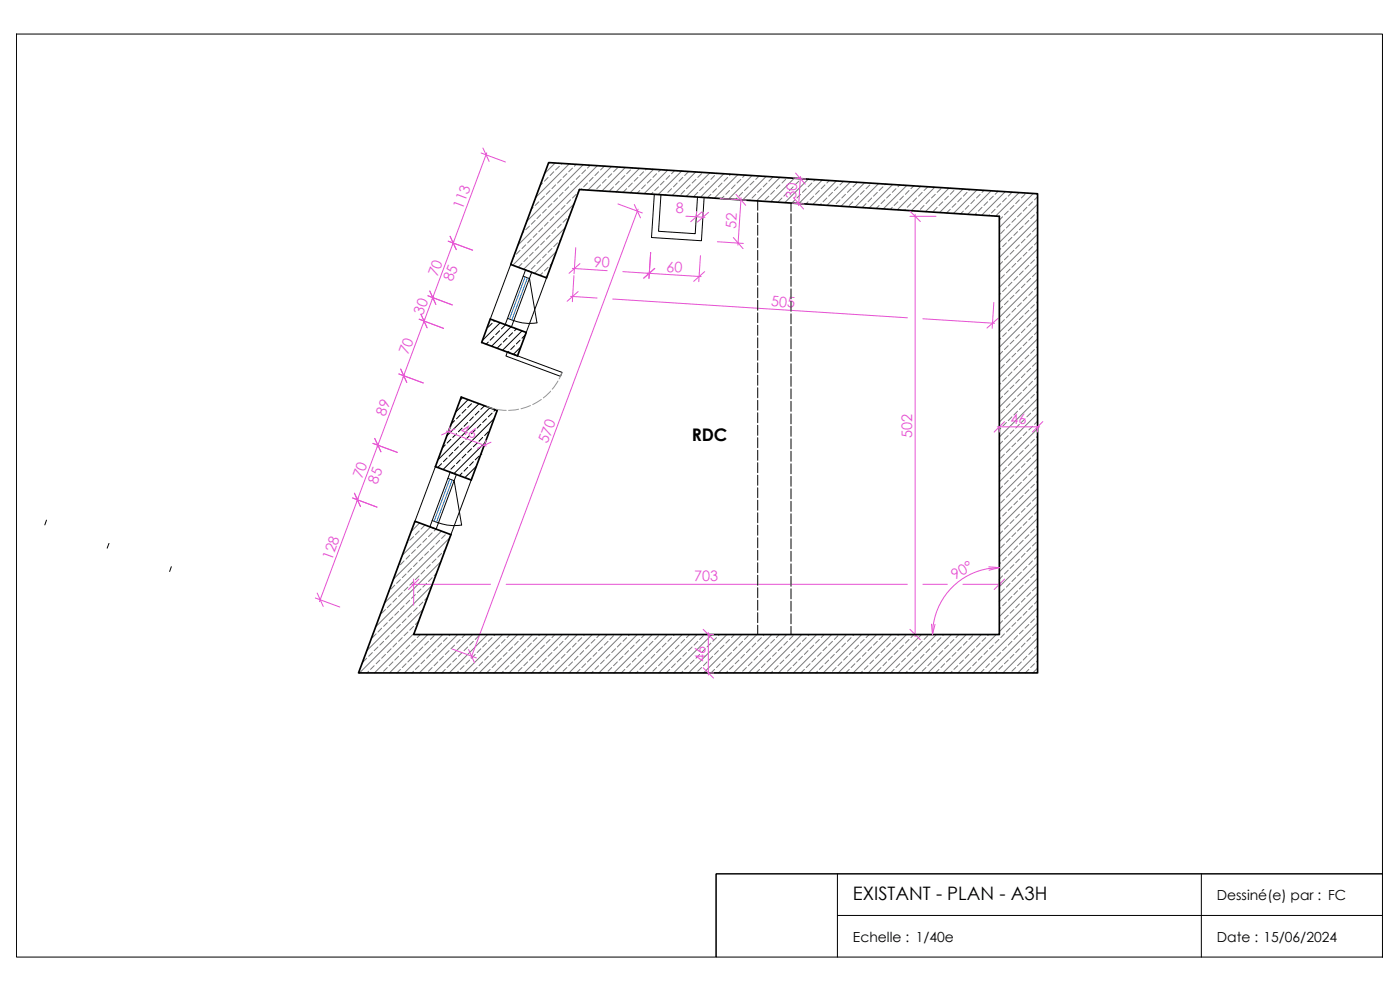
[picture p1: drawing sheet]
<svg xmlns="http://www.w3.org/2000/svg" width="420mm" height="297mm" viewBox="0 0 420 297" stroke-linecap="round" stroke-linejoin="round" font-family="sans-serif">
<defs><g id="words">
<text font-size="5.6" x="256" y="270">EXISTANT - PLAN - A3H</text>
<text font-size="5.2" x="207.6" y="132.3">RDC</text>
<g font-size="4.4" fill="#e651d2">
<text x="239" y="59.7" transform="rotate(-86 239 59.7)">30</text>
<text x="138.8" y="63" transform="rotate(-69 138.8 63)">113</text>
<text x="202.8" y="64">8</text>
<text x="220.9" y="68.8" transform="rotate(-86 220.9 68.8)">52</text>
<text x="131.3" y="83.2" transform="rotate(-70 131.3 83.2)">70</text>
<text x="178.1" y="80.1" transform="rotate(4 178.1 80.1)">90</text>
<text x="199.9" y="81.5" transform="rotate(4 199.9 81.5)">60</text>
<text x="135.8" y="84.7" transform="rotate(-70 135.8 84.7)">85</text>
<text x="126.9" y="94.8" transform="rotate(-70 126.9 94.8)">30</text>
<text x="231.3" y="91.9" transform="rotate(4 231.3 91.9)">505</text>
<text x="122.5" y="106.6" transform="rotate(-70 122.5 106.6)">70</text>
<text x="115.6" y="125.1" transform="rotate(-70 115.6 125.1)">89</text>
<text x="138" y="129.9" transform="rotate(20 138 129.9)">46</text>
<text x="273.8" y="131.3" transform="rotate(-90 273.8 131.3)">502</text>
<text x="303.3" y="127.2">46</text>
<text x="164.3" y="133.2" transform="rotate(-69 164.3 133.2)">570</text>
<text x="108.7" y="143.8" transform="rotate(-70 108.7 143.8)">70</text>
<text x="113.2" y="145.4" transform="rotate(-70 113.2 145.4)">85</text>
<text x="99.6" y="168.3" transform="rotate(-70 99.6 168.3)">128</text>
<text x="286.6" y="174" transform="rotate(-30 286.6 174)">90°</text>
<text x="208.4" y="174.5">703</text>
<text x="211.7" y="198.5" transform="rotate(-90 211.7 198.5)">46</text>
</g>
<g font-size="4.2">
<text x="365.2" y="270">Dessiné(e) par : FC</text>
<text x="256" y="282.5">Echelle : 1/40e</text>
<text x="365.2" y="282.5">Date : 15/06/2024</text>
</g>
</g></defs>
<!-- layer: 01-MURS_hachures - EXITANT -->
<g fill="none" stroke="#7a7a7a" stroke-width=".3">
<path d="M162.8 54.9l-.7 .7M163.4 58.9l-1.2 1.1M164.5 53.2l-1.1 1.2M165.1 57.2l-1.2 1.1M166.2 51.5l-1.1 1.2M166.6 48.9l-3.2 3.2M166.7 55.5l-1.1 1.1M167.3 59.4l-1.1 1.2M167.9 49.9l-1.2 1.1M168.4 53.8l-1.1 1.1M168.7 49l-.3 .3M169 57.7l-1.1 1.2"/>
<path d="M170.1 52.1l-1.1 1.1M170.7 56.1l-1.1 1.1M170.8 49.2l-10 10M171.2 60l-1.1 1.1M171.8 50.4l-1.1 1.1M172.4 54.4l-1.2 1.1M172.9 49.3l-.5 .6M172.9 58.3l-1.1 1.1M173.6 57.6l-.1 .1M174.1 52.7l-1.2 1.1M174.6 56.6l-.3 .3M175 49.4l-16.9 17"/>
<path d="M175.8 51l-1.2 1.1M176.3 54.9l-1.1 1.2M177.2 49.6l-.9 .8M178 53.2l-1.1 1.2M178.5 57.2h.1M179.3 49.7l-23.9 23.8M179.6 51.5l-1.1 1.2M180.2 55.5l-1.1 1.1M181.3 49.9l-1.1 1.1M181.9 53.8l-1.1 1.1M183.5 50l-7.1 7M183.6 52.1l-1.1 1.1"/>
<path d="M184.1 56.1l-1.1 1.1M185.3 50.4l-1.2 1.1M185.8 54.4l-1.1 1.1M187.5 52.7l-1.1 1.1M187.7 50.2l-7 7.1M188.1 56.6l-1.1 1.1M189.2 51l-1.1 1.1M189.8 54.9l-1.2 1.2M189.8 50.4h.1M191.5 53.2l-1.2 1.2M191.9 50.5l-7 7.1M192 57.2l-.8 .8"/>
<path d="M193.2 51.5l-1.2 1.2M193.7 55.5l-1.1 1.1M194 50.6l-.3 .4M195.4 53.8l-1.1 1.1M195.9 57.7l-.5 .6M196.2 50.8l-7.1 7M197 52.1l-1.1 1.1M197.6 56.1l-1.1 1.1M198.3 50.9l-.7 .6M199.3 54.4l-1.1 1.1M199.9 58.3l-.3 .2M200.4 51.1l-7.1 7"/>
<path d="M201 52.7l-1.1 1.1M201.5 56.6l-1.1 1.1M202.5 51.2l-1 .9M203.2 54.9l-1.1 1.2M204.6 51.3l-7.1 7.1M204.9 53.2l-1.1 1.2M205.5 57.2l-1.1 1.1M206.6 51.5l-1.1 1.2M207.2 55.5l-1.2 1.1M208.8 51.6l-7.1 7M208.9 53.8l-1.2 1.1M209.4 57.7l-1.1 1.2"/>
<path d="M210.6 52.1l-1.2 1.1M211.1 56.1l-1.1 1.1M212.8 54.4l-1.1 1.1M213 51.9l-7 7M213.3 58.3l-1 1M214.4 52.7l-1.1 1.1M215 56.6l-1.1 1.1M215.2 52l-.2 .1M216.7 54.9l-1.1 1.2M217.2 52.1l-7 7.1M217.3 58.9l-.8 .7M218.4 53.2l-1.1 1.2"/>
<path d="M218.9 57.2l-1.1 1.1M219.4 52.3l-.5 .4M220.6 55.5l-1.1 1.1M221.2 59.4l-.4 .5M221.5 52.4l-7.1 7.1M222.3 53.8l-1.1 1.1M222.9 57.7l-1.1 1.2M223.6 52.5l-.7 .7M224.6 56.1l-1.2 1.1M225.1 60l-.1 .1M225.7 52.7l-7.1 7M226.3 54.4l-1.2 1.1"/>
<path d="M226.8 58.3l-1.1 1.1M227.8 52.8l-1 1M228.5 56.6l-1.1 1.1M229.9 52.9l-7 7.1M230.2 54.9l-1.1 1.2M230.7 58.9l-1.1 1.1M231.8 53.2l-1.1 1.2M232.4 57.2l-1.1 1.1M234.1 55.5l-1.1 1.1M234.1 53.2l-7 7.1M234.7 59.4l-1.2 1.2M235.8 53.8l-1.1 1.1"/>
<path d="M236.3 57.7l-1.1 1.2M238 56.1l-1.1 1.1M238.4 53.5l-7.1 7.1M238.6 60l-1 .9M239.7 54.4l-1.1 1.1M240.3 58.3l-1.1 1.1M240.5 53.6l-.2 .2M242 56.6l-1.2 1.1M242.6 53.7l-7.1 7.1M243.7 54.9l-1.2 1.2M244.2 58.9l-1.1 1.1M244.7 53.9l-.5 .5"/>
<path d="M245.9 57.2l-1.1 1.1M246.8 54l-7 7.1M247.6 55.5l-1.1 1.1M248.1 59.4l-1.1 1.2M248.9 54.2l-.8 .7M249.8 57.7l-1.1 1.2M251 54.3l-7 7.1M251.5 56.1l-1.1 1.1M252.1 60l-1.2 1.1M253.1 54.4l-1 1.1M253.7 58.3l-1.1 1.1M255.3 54.5l-7.1 7.1"/>
<path d="M255.4 56.6l-1.1 1.1M257.1 54.9l-1.1 1.2M257.7 58.9l-1.1 1.1M259.4 57.2l-1.2 1.1M259.5 54.8l-7.1 7.1M261.1 55.5l-1.2 1.1M261.6 59.4l-1.1 1.2M263.3 57.7l-1.1 1.2M263.7 55.1l-7.1 7.1M265 56.1l-1.2 1.1M265.5 60l-1.1 1.1M265.8 55.2l-.3 .3"/>
<path d="M267.2 58.3l-1.1 1.1M267.9 55.3l-7.1 7.1M268.9 56.6l-1.1 1.1M270 55.5l-.5 .6M271.1 58.9l-1.1 1.1M272.1 55.6l-7 7.1M272.8 57.2l-1.1 1.1M274.3 55.8l-.9 .8M275.1 59.4l-1.1 1.2M276.3 55.9l-7 7.1M276.8 57.7l-1.1 1.2M278.5 56.1l-1.2 1.1"/>
<path d="M279 60l-1.1 1.1M280.6 56.1l-7.1 7.1M280.7 58.3l-1.1 1.1M282.4 56.6l-1.2 1.1M284.6 58.9l-1.1 1.1M284.8 56.4l-7.1 7.1M286.3 57.2l-1.1 1.1M286.9 56.6h.1M288.5 59.4l-1.1 1.2M289 56.7l-7 7.1M290.2 57.7l-1.1 1.2M291.1 56.8l-.3 .4"/>
<path d="M292.5 60l-1.1 1.1M293.2 57l-7 7M294.2 58.3l-1.1 1.1M295.3 57.1l-.6 .6M297.5 57.2l-7.1 7.1M298.1 58.9l-1.1 1.1M299.6 57.4l-1 .9M301.7 57.5l-7.1 7.1M302 59.4l-1.1 1.2M303.7 57.7l-1.1 1.2M305.9 57.8l-7.1 7M305.9 60l-1.1 1.1"/>
<path d="M307.6 58.3l-1.1 1.1M310.1 58.1l-10.2 10.2M311.4 59l-.9 1M154.4 76.8l-.3 .3M156.1 75.1l-1.1 1.2M156.7 79.1l-1.2 1.1M157.2 69.5l-.5 .5M157.8 73.5l-1.1 1.1M158.4 77.4l-1.2 1.1M158.9 67.8l-1.1 1.1M159.5 71.8l-1.1 1.1M160 62.2l-.6 .6"/>
<path d="M160 75.7l-1.1 1.1M160.6 66.1l-1.1 1.2M160.6 79.6l-1.1 1.1M161.1 70.1l-1.1 1.1M161.7 60.6l-1.1 1.1M161.7 74l-1.1 1.1M162.2 64.4l-1.1 1.2M162.2 77.9l-1.1 1.2M162.8 68.4l-1.1 1.1M163.4 72.3l-1.2 1.2M163.9 62.8l-1.1 1.1M163.9 76.3l-1.1 1.1"/>
<path d="M164.5 66.7l-1.1 1.1M165.1 70.6l-1.2 1.2M165.6 61.1l-1.1 1.1M165.6 74.6l-1.1 1.1M165.6 79.1l-.5 .5M166.2 65l-1.1 1.1M166.7 68.9l-1.1 1.2M167 75.5l-6.6 6.5M167.3 72.9l-1.1 1.1M167.9 63.3l-1.2 1.1M168.3 71.9l-.4 .4M168.4 67.3l-1.1 1.1"/>
<path d="M169.6 61.7l-1.2 1.1M169.7 68.3l-12.5 12.5M170.1 65.6l-1.1 1.1M171 64.7l-.3 .3M172.3 61.1l-18.4 18.5M242.5 60.6l-.7 .6M246.5 61.1l-.4 .4M250.4 61.7h-.1M256 60.6l-1.1 1.1M259.9 61.1l-1.1 1.1M263.8 61.7l-.8 .8M267.8 62.2l-.6 .6"/>
<path d="M269.5 60.6l-1.2 1.1M271.7 62.8l-.3 .3M273.4 61.1l-1.1 1.1M275.6 63.3h.1M277.3 61.7l-1.1 1.1M281.2 62.2l-1.1 1.1M282.9 60.6l-1.1 1.1M285.2 62.8l-1.2 1.1M286.9 61.1l-1.2 1.1M289.1 63.3l-.8 .8M290.8 61.7l-1.1 1.1M293.1 63.9l-.6 .5"/>
<path d="M294.7 62.2l-1.1 1.1M296.4 60.6l-1.1 1.1M297 64.4l-.3 .3M298.6 62.8l-1.1 1.1M300.3 61.1l-1.1 1.1M300.3 74.6l-.4 .4M300.9 65l-1 1M300.9 78.5l-1 1M301.4 68.9l-1.1 1.2M302 72.9l-1.1 1.1M302.6 63.3l-1.2 1.1M302.6 76.8l-1.2 1.1"/>
<path d="M303.1 67.3l-1.1 1.1M303.7 71.2l-1.1 1.1M304.3 61.7l-1.2 1.1M304.3 75.1l-1.2 1.2M304.8 65.6l-1.1 1.1M304.8 79.1l-1.1 1.1M305.4 69.5l-1.1 1.1M305.9 73.5l-1.1 1.1M306.5 63.9l-1.1 1.1M306.5 77.4l-1.1 1.1M307.1 67.8l-1.2 1.1M307.6 71.8l-1.1 1.1"/>
<path d="M308.2 62.2l-1.1 1.1M308.2 75.7l-1.1 1.1M308.8 66.1l-1.2 1.2M308.8 79.6l-1.2 1.1M309.3 70.1l-1.1 1.1M309.9 60.6l-1.1 1.1M309.9 74l-1.1 1.1M310.5 64.4l-1.2 1.2M310.5 77.9l-1.2 1.2M311 68.4l-1.1 1.1M311.4 61.3l-11.5 11.4M311.4 65.8l-11.5 11.4"/>
<path d="M311.4 70.2l-11.5 11.5M311.4 74.7l-11.5 11.5M311.4 79.2l-11.5 11.5M311.4 63.5l-.4 .4M311.4 72.5l-.9 1M311.4 77l-.4 .4M158.9 81.3l-.1 .1M162.8 81.8l-.7 .8M164.3 82.6l-.6 .6M164.5 80.2l-1.1 1.1M300.3 88l-.4 .4M300.9 92l-1 1"/>
<path d="M301.4 82.4l-1.1 1.1M301.4 95.9l-1.1 1.1M302 86.3l-1.1 1.2M302 99.8l-1.1 1.1M302.6 90.3l-1.2 1.1M303.1 80.7l-1.1 1.1M303.1 94.2l-1.1 1.1M303.7 84.7l-1.1 1.1M303.7 98.1l-1.1 1.1M304.3 88.6l-1.2 1.1M304.8 92.5l-1.1 1.2M305.4 83l-1.1 1.1"/>
<path d="M305.4 96.4l-1.1 1.2M305.9 86.9l-1.1 1.1M306.5 90.9l-1.1 1.1M307.1 81.3l-1.2 1.1M307.1 94.8l-1.2 1.1M307.6 85.2l-1.1 1.1M307.6 98.7l-1.1 1.1M308.2 89.2l-1.1 1.1M308.8 93.1l-1.2 1.1M309.3 83.5l-1.1 1.2M309.3 97l-1.1 1.1M309.9 87.5l-1.1 1.1"/>
<path d="M310.5 91.4l-1.2 1.1M311 81.8l-1.1 1.2M311 95.3l-1.1 1.1M311.4 83.7l-11.5 11.5M311.4 88.2l-11.5 11.5M311.4 92.7l-11.5 11.5M311.4 97.2l-11.5 11.5M311.4 86l-.9 .9M311.4 90.4l-.4 .5M311.4 99.4l-.9 1M300.3 101.5l-.4 .5M300.3 115l-.4 .4"/>
<path d="M300.9 105.4l-1 1M300.9 118.9l-1 1M301.4 109.4l-1.1 1.1M302 113.3l-1.1 1.1M302.6 103.7l-1.2 1.2M302.6 117.2l-1.2 1.1M303.1 107.7l-1.1 1.1M303.7 111.6l-1.1 1.1M304.3 102.1l-1.2 1.1M304.3 115.5l-1.2 1.1M304.8 106l-1.1 1.1M304.8 119.5l-1.1 1.1"/>
<path d="M305.4 109.9l-1.1 1.2M305.9 100.4l-1.1 1.1M305.9 113.8l-1.1 1.2M306.5 104.3l-1.1 1.1M306.5 117.8l-1.1 1.1M307.1 108.3l-1.2 1.1M307.6 112.2l-1.1 1.1M308.2 102.6l-1.1 1.1M308.2 116.1l-1.1 1.1M308.8 106.6l-1.2 1.1M309.3 110.5l-1.1 1.1M309.9 100.9l-1.1 1.2"/>
<path d="M309.9 114.4l-1.1 1.1M310.5 104.9l-1.2 1.1M310.5 118.3l-1.2 1.2M311 108.8l-1.1 1.1M311.4 101.7l-11.5 11.5M311.4 106.1l-11.5 11.6M311.4 110.6l-11.5 11.5M311.4 115.1l-11.5 11.5M311.4 119.6l-11.5 11.5M311.4 103.9l-.4 .4M311.4 112.9l-.9 .9M311.4 117.4l-.4 .4"/>
<path d="M300.3 128.5l-.4 .4M300.9 132.4l-1 1M301.4 122.8l-1.1 1.2M301.4 136.3l-1.1 1.1M302 126.8l-1.1 1.1M302.6 130.7l-1.2 1.1M303.1 121.1l-1.1 1.2M303.1 134.6l-1.1 1.1M303.7 125.1l-1.1 1.1M303.7 138.5l-1.1 1.2M304.3 129l-1.2 1.1M304.8 132.9l-1.1 1.1"/>
<path d="M305.4 123.4l-1.1 1.1M305.4 136.9l-1.1 1.1M305.9 127.3l-1.1 1.2M306.5 131.2l-1.1 1.2M307.1 121.7l-1.2 1.1M307.1 135.2l-1.2 1.1M307.6 125.7l-1.1 1.1M307.6 139.1l-1.1 1.1M308.2 129.6l-1.1 1.1M308.8 120l-1.2 1.1M308.8 133.5l-1.2 1.1M309.3 124l-1.1 1.1"/>
<path d="M309.3 137.4l-1.1 1.1M309.9 127.9l-1.1 1.1M310.5 131.8l-1.2 1.1M311 122.3l-1.1 1.1M311 135.7l-1.1 1.2M311.4 124.1l-11.5 11.5M311.4 128.6l-11.5 11.5M311.4 133.1l-11.5 11.5M311.4 137.6l-11.5 11.5M311.4 126.4l-.9 .9M311.4 130.9l-.4 .3M311.4 139.8l-.9 1"/>
<path d="M125.8 159.3l-1.1 1.2M125.9 156.9l-2.5 2.5M127.5 157.6l-1.1 1.2M129.2 158.1l-8.4 8.5M129.7 159.9l-1.1 1.1M130.8 158.8l-.5 .5M132.5 159.4l-14.4 14.4M300.3 141.9l-.4 .4M300.3 155.4l-.4 .4M300.9 145.9l-1 .9M300.9 159.3l-1 1M301.4 149.8l-1.1 1.1"/>
<path d="M302 140.2l-1.1 1.2M302 153.7l-1.1 1.1M302.6 144.2l-1.2 1.1M302.6 157.6l-1.2 1.2M303.1 148.1l-1.1 1.1M303.7 152l-1.1 1.1M304.3 142.5l-1.2 1.1M304.3 155.9l-1.2 1.2M304.8 146.4l-1.1 1.1M304.8 159.9l-1.1 1.1M305.4 150.3l-1.1 1.1M305.9 140.8l-1.1 1.1"/>
<path d="M305.9 154.3l-1.1 1.1M306.5 144.7l-1.1 1.2M306.5 158.2l-1.1 1.1M307.1 148.6l-1.2 1.2M307.6 152.6l-1.1 1.1M308.2 143.1l-1.1 1.1M308.2 156.5l-1.1 1.1M308.8 147l-1.2 1.1M309.3 150.9l-1.1 1.1M309.9 141.4l-1.1 1.1M309.9 154.8l-1.1 1.1M310.5 145.3l-1.2 1.1"/>
<path d="M310.5 158.8l-1.2 1.1M311 149.2l-1.1 1.1M311.4 142.1l-11.5 11.5M311.4 146.6l-11.5 11.4M311.4 151.1l-11.5 11.4M311.4 155.5l-11.5 11.6M311.4 144.3l-.4 .4M311.4 153.3l-.9 1M311.4 157.8l-.4 .4M116.8 177.3h-.1M118.5 175.6l-1.1 1.1M119 179.5l-1.1 1.2"/>
<path d="M119.6 170l-.2 .2M120.2 173.9l-1.2 1.1M120.7 177.8l-1.1 1.2M121.3 168.3l-1.1 1.1M121.9 172.2l-1.2 1.1M122.4 162.7l-.3 .3M122.4 176.2l-1.1 1.1M123 166.6l-1.1 1.1M123.5 170.5l-1.1 1.2M124.1 161l-1.1 1.1M124.1 174.5l-1.1 1.1M124.7 164.9l-1.2 1.1"/>
<path d="M124.7 178.4l-1.2 1.1M125.2 168.8l-1.1 1.2M125.8 172.8l-1.1 1.1M126.4 163.3l-1.2 1.1M126.4 176.7l-1.2 1.1M126.9 167.2l-1.1 1.1M127.5 171.1l-1.1 1.1M128 161.6l-1.1 1.1M128 175l-1.1 1.2M128.3 179.2l-.8 .9M128.6 165.5l-1.1 1.1M129.1 169.4l-1.1 1.1"/>
<path d="M129.7 175.7l-19.6 19.5M129.7 173.3l-1.1 1.2M130.3 163.8l-1.2 1.1M130.8 167.7l-1.1 1.1M131 172.1l-.7 .7M131.9 162.1l-1.1 1.2M132.3 168.5l-19.5 19.6M132.5 166l-1.1 1.2M133.6 160.5l-1.1 1.1M133.6 164.9l-.5 .6M135 161.3l-19.6 19.6M300.3 168.8l-.4 .5"/>
<path d="M300.9 172.8l-1 1M301.4 163.3l-1.1 1.1M301.4 176.7l-1.1 1.1M302 167.2l-1.1 1.1M302.6 171.1l-1.2 1.1M303.1 161.6l-1.1 1.1M303.1 175l-1.1 1.2M303.7 165.5l-1.1 1.1M303.7 179l-1.1 1.1M304.3 169.4l-1.2 1.1M304.8 173.3l-1.1 1.2M305.4 163.8l-1.1 1.1"/>
<path d="M305.4 177.3l-1.1 1.1M305.9 167.7l-1.1 1.1M306.5 171.7l-1.1 1.1M307.1 162.1l-1.2 1.2M307.1 175.6l-1.2 1.1M307.6 166l-1.1 1.2M307.6 179.5l-1.1 1.2M308.2 170l-1.1 1.1M308.8 160.5l-1.2 1.1M308.8 173.9l-1.2 1.1M309.3 164.4l-1.1 1.1M309.3 177.8l-1.1 1.2"/>
<path d="M309.9 168.3l-1.1 1.1M310.5 172.2l-1.2 1.1M311 162.7l-1.1 1.1M311 176.2l-1.1 1.1M311.4 160l-11.5 11.5M311.4 164.5l-11.5 11.5M311.4 169l-11.5 11.5M311.4 173.5l-11.5 11.5M311.4 178l-11.5 11.5M311.4 166.8l-.9 .9M311.4 171.3l-.4 .4M110.1 197.5l-1.1 1.1"/>
<path d="M111.7 195.8l-1.1 1.1M112.3 199.7l-1.1 1.1M112.9 190.2l-1.2 1.1M113.4 194.1l-1.1 1.1M114 198l-1.1 1.2M114.5 188.5l-1.1 1.1M115.1 192.4l-1.1 1.2M115.7 182.9l-1.2 1.1M115.7 196.4l-1.2 1.1M116.2 186.8l-1.1 1.1M116.8 190.7l-1.1 1.2M117.4 181.2l-1.2 1.1"/>
<path d="M117.4 194.7l-1.2 1.1M117.9 185.1l-1.1 1.1M117.9 198.6l-1.1 1.1M118.5 189.1l-1.1 1.1M119 193l-1.1 1.1M119.6 183.4l-1.1 1.2M119.6 196.9l-1.1 1.1M120.2 187.4l-1.2 1.1M120.7 191.3l-1.1 1.1M121.3 181.8l-1.1 1.1M121.3 195.2l-1.1 1.2M121.9 185.7l-1.2 1.1"/>
<path d="M121.9 199.2l-1.2 1.1M122.4 189.6l-1.1 1.1M123 180.1l-1.1 1.1M123 193.6l-1.1 1.1M123.5 184l-1.1 1.1M123.5 197.5l-1.1 1.1M124.1 187.9l-1.1 1.2M124.3 190l-11.9 11.9M124.7 191.9l-1.2 1.1M125.2 182.3l-1.1 1.1M125.2 195.8l-1.1 1.1M125.6 186.4l-.9 1"/>
<path d="M125.8 199.7l-1.1 1.1M126.1 190.4l-.9 .9M126.9 180.7l-1.1 1.1M126.9 194.1l-1.1 1.1M127 182.8l-19.1 19.1M127.5 198l-1.1 1.2M128.4 190.4l-11.5 11.5M128.6 192.4l-1.1 1.2M129.1 196.4l-1.1 1.1M130.3 190.7l-1.2 1.2M130.8 194.7l-1.1 1.1M131.4 198.6l-1.1 1.1"/>
<path d="M132.5 193l-1.1 1.1M132.9 190.4l-11.5 11.5M133.1 196.9l-1.2 1.1M134.2 191.3l-1.1 1.1M134.8 195.2l-1.2 1.2M135.1 190.4l-.3 .3M135.3 199.2l-1.1 1.1M136.4 193.6l-1.1 1.1M137 197.5l-1.1 1.1M137.4 190.4l-11.6 11.5M138.1 191.9l-1.1 1.1M138.7 195.8l-1.1 1.1"/>
<path d="M139.3 199.7l-1.2 1.1M139.6 190.4l-.9 .9M140.4 194.1l-1.1 1.1M141 198l-1.2 1.2M141.8 190.4l-11.5 11.5M142.1 192.4l-1.1 1.2M142.6 196.4l-1.1 1.1M143.7 190.7l-1.1 1.2M144.3 194.7l-1.1 1.1M144.9 198.6l-1.2 1.1M146 193l-1.1 1.1M146.3 190.4l-11.5 11.5"/>
<path d="M146.5 196.9l-1.1 1.1M147.7 191.3l-1.2 1.1M148.2 195.2l-1.1 1.2M148.6 190.4l-.4 .3M148.8 199.2l-1.1 1.1M149.9 193.6l-1.1 1.1M150.5 197.5l-1.2 1.1M150.8 190.4l-11.5 11.5M151.6 191.9l-1.1 1.1M152.2 195.8l-1.2 1.1M152.7 199.7l-1.1 1.1M153.1 190.4l-.9 .9"/>
<path d="M153.8 194.1l-1.1 1.1M154.4 198l-1.1 1.2M155.3 190.4l-11.5 11.5M155.5 192.4l-1.1 1.2M156.1 196.4l-1.1 1.1M157.2 190.7l-1.1 1.2M157.8 194.7l-1.1 1.1M158.4 198.6l-1.2 1.1M159.5 193l-1.1 1.1M159.8 190.4l-11.5 11.5M160 196.9l-1.1 1.1M161.1 191.3l-1.1 1.1"/>
<path d="M161.7 195.2l-1.1 1.2M162 190.4l-.3 .3M162.2 199.2l-1.1 1.1M163.4 193.6l-1.2 1.1M163.9 197.5l-1.1 1.1M164.3 190.4l-11.5 11.5M165.1 191.9l-1.2 1.1M165.6 195.8l-1.1 1.1M166.2 199.7l-1.1 1.1M166.5 190.4l-.9 .9M167.3 194.1l-1.1 1.1M167.9 198l-1.2 1.2"/>
<path d="M168.8 190.4l-11.5 11.5M169 192.4l-1.1 1.2M169.6 196.4l-1.2 1.1M170.7 190.7l-1.1 1.2M171.2 194.7l-1.1 1.1M171.8 198.6l-1.1 1.1M172.9 193l-1.1 1.1M173.3 190.4l-11.5 11.5M173.5 196.9l-1.1 1.1M174.6 191.3l-1.1 1.1M175.2 195.2l-1.1 1.2M175.5 190.4l-.3 .3"/>
<path d="M175.8 199.2l-1.2 1.1M176.9 193.6l-1.1 1.1M177.4 197.5l-1.1 1.1M177.7 190.4l-11.4 11.5M178.5 191.9l-1.1 1.1M179.1 195.8l-1.1 1.1M179.6 199.7l-1.1 1.1M180 190.4l-.9 .9M180.8 194.1l-1.2 1.1M181.3 198l-1.1 1.2M182.2 190.4l-11.4 11.5M182.5 192.4l-1.2 1.2"/>
<path d="M183 196.4l-1.1 1.1M184.1 190.7l-1.1 1.2M184.7 194.7l-1.1 1.1M185.3 198.6l-1.2 1.1M186.4 193l-1.1 1.1M186.7 190.4l-11.5 11.5M187 196.9l-1.2 1.1M188.1 191.3l-1.1 1.1M188.6 195.2l-1.1 1.2M189 190.4l-.4 .3M189.2 199.2l-1.1 1.1M190.3 193.6l-1.1 1.1"/>
<path d="M190.9 197.5l-1.1 1.1M191.2 190.4l-11.5 11.5M192 191.9l-1.1 1.1M192.6 195.8l-1.1 1.1M193.2 199.7l-1.2 1.1M193.5 190.4l-.9 .9M194.3 194.1l-1.1 1.1M194.8 198l-1.1 1.2M195.7 190.4l-11.5 11.5M195.9 192.4l-1.1 1.2M196.5 196.4l-1.1 1.1M197.6 190.7l-1.1 1.2"/>
<path d="M198.2 194.7l-1.2 1.1M198.7 198.6l-1.1 1.1M199.9 193l-1.2 1.1M200.2 190.4l-11.5 11.5M200.4 196.9l-1.1 1.1M201.5 191.3l-1.1 1.1M202.1 195.2l-1.1 1.2M202.5 190.4l-.4 .3M202.7 199.2l-1.2 1.1M203.8 193.6l-1.1 1.1M204.4 197.5l-1.2 1.1M204.7 190.4l-11.5 11.5"/>
<path d="M205.5 191.9l-1.1 1.1M206 195.8l-1.1 1.1M206.6 199.7l-1.1 1.1M207 190.4l-1 .9M207.7 194.1l-1.1 1.1M208.3 198l-1.1 1.2M209.2 190.4l-11.5 11.5M209.4 192.4l-1.1 1.2M210 196.4l-1.1 1.1M211.1 190.7l-1.1 1.2M211.7 194.7l-1.1 1.1M212.2 198.6l-1.1 1.1"/>
<path d="M213.3 193l-1.1 1.1M213.7 190.4l-11.5 11.5M213.9 196.9l-1.1 1.1M215 191.3l-1.1 1.1M215.6 195.2l-1.2 1.2M215.9 190.4l-.3 .3M216.1 199.2l-1.1 1.1M217.3 193.6l-1.2 1.1M217.8 197.5l-1.1 1.1M218.2 190.4l-11.5 11.5M218.9 191.9l-1.1 1.1M219.5 195.8l-1.1 1.1"/>
<path d="M220.1 199.7l-1.2 1.1M220.4 190.4l-.9 .9M221.2 194.1l-1.1 1.1M221.8 198l-1.2 1.2M222.7 190.4l-11.6 11.5M222.9 192.4l-1.1 1.2M223.4 196.4l-1.1 1.1M224.6 190.7l-1.2 1.2M225.1 194.7l-1.1 1.1M225.7 198.6l-1.1 1.1M226.8 193l-1.1 1.1M227.1 190.4l-11.5 11.5"/>
<path d="M227.4 196.9l-1.1 1.1M228.5 191.3l-1.1 1.1M229.1 195.2l-1.1 1.2M229.4 190.4l-.3 .3M229.6 199.2l-1.1 1.1M230.7 193.6l-1.1 1.1M231.3 197.5l-1.1 1.1M231.6 190.4l-11.5 11.5M232.4 191.9l-1.1 1.1M233 195.8l-1.2 1.1M233.5 199.7l-1.1 1.1M233.9 190.4l-.9 .9"/>
<path d="M234.7 194.1l-1.2 1.1M235.2 198l-1.1 1.2M236.1 190.4l-11.5 11.5M236.3 192.4l-1.1 1.2M236.9 196.4l-1.1 1.1M238 190.7l-1.1 1.2M238.6 194.7l-1.1 1.1M239.2 198.6l-1.2 1.1M240.3 193l-1.1 1.1M240.6 190.4l-11.5 11.5M240.8 196.9l-1.1 1.1M242 191.3l-1.2 1.1"/>
<path d="M242.5 195.2l-1.1 1.2M242.9 190.4l-.4 .3M243.1 199.2l-1.1 1.1M244.2 193.6l-1.1 1.1M244.8 197.5l-1.1 1.1M245.1 190.4l-11.5 11.5M245.9 191.9l-1.1 1.1M246.5 195.8l-1.2 1.1M247 199.7l-1.1 1.1M247.3 190.4l-.8 .9M248.1 194.1l-1.1 1.1M248.7 198l-1.1 1.2"/>
<path d="M249.6 190.4l-11.5 11.5M249.8 192.4l-1.1 1.2M250.4 196.4l-1.2 1.1M251.5 190.7l-1.1 1.2M252.1 194.7l-1.2 1.1M252.6 198.6l-1.1 1.1M253.7 193l-1.1 1.1M254.1 190.4l-11.5 11.5M254.3 196.9l-1.1 1.1M255.4 191.3l-1.1 1.1M256 195.2l-1.1 1.2M256.4 190.4l-.4 .3"/>
<path d="M256.6 199.2l-1.2 1.1M257.7 193.6l-1.1 1.1M258.2 197.5l-1.1 1.1M258.6 190.4l-11.5 11.5M259.4 191.9l-1.2 1.1M259.9 195.8l-1.1 1.1M260.5 199.7l-1.1 1.1M260.8 190.4l-.9 .9M261.6 194.1l-1.1 1.1M262.2 198l-1.1 1.2M263.1 190.4l-11.5 11.5M263.3 192.4l-1.1 1.2"/>
<path d="M263.8 196.4l-1.1 1.1M265 190.7l-1.2 1.2M265.5 194.7l-1.1 1.1M266.1 198.6l-1.1 1.1M267.2 193l-1.1 1.1M267.6 190.4l-11.5 11.5M267.8 196.9l-1.2 1.1M268.9 191.3l-1.1 1.1M269.5 195.2l-1.2 1.2M269.8 190.4l-.3 .3M270 199.2l-1.1 1.1M271.1 193.6l-1.1 1.1"/>
<path d="M271.7 197.5l-1.1 1.1M272.1 190.4l-11.6 11.5M272.8 191.9l-1.1 1.1M273.4 195.8l-1.1 1.1M274 199.7l-1.2 1.1M274.3 190.4l-.9 .9M275.1 194.1l-1.1 1.1M275.7 198l-1.2 1.2M276.5 190.4l-11.5 11.5M276.8 192.4l-1.1 1.2M277.3 196.4l-1.1 1.1M278.5 190.7l-1.2 1.2"/>
<path d="M279 194.7l-1.1 1.1M279.6 198.6l-1.1 1.1M280.7 193l-1.1 1.1M281 190.4l-11.5 11.5M281.2 196.9l-1.1 1.1M282.4 191.3l-1.2 1.1M282.9 195.2l-1.1 1.2M283.3 190.4l-.4 .3M283.5 199.2l-1.1 1.1M284.6 193.6l-1.1 1.1M285.2 197.5l-1.2 1.1M285.5 190.4l-11.5 11.5"/>
<path d="M286.3 191.9l-1.1 1.1M286.9 195.8l-1.2 1.1M287.4 199.7l-1.1 1.1M287.8 190.4l-.9 .9M288.5 194.1l-1.1 1.1M289.1 198l-1.1 1.2M290 190.4l-11.5 11.5M290.2 192.4l-1.1 1.2M290.8 196.4l-1.1 1.1M291.9 190.7l-1.1 1.2M292.5 194.7l-1.1 1.1M293.1 198.6l-1.2 1.1"/>
<path d="M294.2 193l-1.1 1.1M294.5 190.4l-11.5 11.5M294.7 196.9l-1.1 1.1M295.9 191.3l-1.2 1.1M296.4 195.2l-1.1 1.2M296.7 190.4l-.3 .3M297 199.2l-1.1 1.1M298.1 193.6l-1.1 1.1M298.6 197.5l-1.1 1.1M299 190.4l-11.5 11.5M299.8 191.9l-1.2 1.1M300.3 182.3l-.4 .5"/>
<path d="M300.3 195.8l-1.1 1.1M300.9 186.2l-1 1.1M300.9 199.7l-1.1 1.1M301.4 190.2l-1.1 1.1M302 180.7l-1.1 1.1M302 194.1l-1.1 1.1M302.6 184.6l-1.2 1.1M302.6 198l-1.2 1.2M303.1 188.5l-1.1 1.1M303.7 192.4l-1.1 1.2M304.3 182.9l-1.2 1.1M304.3 196.4l-1.2 1.1"/>
<path d="M304.8 186.8l-1.1 1.1M305.4 190.7l-1.1 1.2M305.9 181.2l-1.1 1.1M305.9 194.7l-1.1 1.1M306.5 185.1l-1.1 1.1M306.5 198.6l-1.1 1.1M307.1 189.1l-1.2 1.1M307.6 193l-1.1 1.1M308.2 183.4l-1.1 1.2M308.2 196.9l-1.1 1.1M308.8 187.4l-1.2 1.1M309.3 191.3l-1.1 1.1"/>
<path d="M309.9 181.8l-1.1 1.1M309.9 195.2l-1.1 1.2M310.5 185.7l-1.2 1.1M310.5 199.2l-1.2 1.1M311 189.6l-1.1 1.1M311.4 182.5l-19.4 19.4M311.4 187l-14.9 14.9M311.4 191.4l-10.4 10.5M311.4 195.9l-5.9 6M311.4 180.2l-.9 1M311.4 184.7l-.4 .4M311.4 193.7l-.9 1"/>
<path d="M311.4 198.2l-.4 .4M110.6 201.4l-.5 .5M116.2 200.3l-1.1 1.1M120.2 200.8l-1.1 1.1M124.1 201.4l-.5 .5M129.7 200.3l-1.1 1.1M133.6 200.8l-1 1.1M137.6 201.4l-.5 .5M143.2 200.3l-1.1 1.1M147.1 200.8l-1.1 1.1M151 201.4l-.5 .5M156.7 200.3l-1.2 1.1"/>
<path d="M160.6 200.8l-1.1 1.1M164.5 201.4l-.5 .5M170.1 200.3l-1.1 1.1M174.1 200.8l-1.1 1.1M178 201.4l-.5 .5M183.6 200.3l-1.1 1.1M187.5 200.8l-1 1.1M191.5 201.4l-.5 .5M197 200.3l-1.1 1.1M201 200.8l-1.1 1.1M204.9 201.4l-.5 .5M210.6 200.3l-1.2 1.1"/>
<path d="M214.4 200.8l-1 1.1M218.4 201.4l-.5 .5M224 200.3l-1.1 1.1M228 200.8l-1.1 1.1M231.8 201.4l-.4 .5M237.5 200.3l-1.2 1.1M241.4 200.8l-1 1.1M245.3 201.4l-.5 .5M250.9 200.3l-1.1 1.1M254.9 200.8l-1.1 1.1M258.8 201.4l-.5 .5M264.4 200.3l-1.1 1.1"/>
<path d="M268.3 200.8l-1 1.1M272.3 201.4l-.5 .5M277.9 200.3l-1.1 1.1M281.8 200.8l-1.1 1.1M285.7 201.4l-.5 .5M291.4 200.3l-1.2 1.1M295.3 200.8l-1.1 1.1M299.2 201.4l-.5 .5M304.8 200.3l-1.1 1.1M308.8 200.8l-1.1 1.1M311.4 200.5l-1.4 1.4"/>
</g>
<path d="M164.7 48.8l146.7 9.3v143.8h-203.8l16.9-45.5 10.8 4-11.2 30h175.8v-125.5l-126-8-9.9 26.5-10.7-4.1z" fill="none" stroke="#000" stroke-width=".51"/>
<!-- layer: 81-COTATIONS -->
<g fill="none" stroke="#e651d2" stroke-width=".3">
<path d="M144.4 45.9l7.3 2.7M144.9 44.4l1.9 4M146.1 45.9l-25.2 67.4M216.1 59.6l7.8 .4M220.9 58.3l2.9 3.3M222.4 59.3l-.9 14.2M238.2 53.4l3.6 .3M238.2 59.4l3 3.3M238.7 51.9l3 3.4M240.2 53l-.5 8.7M134.5 72.4l7.3 2.7M135.1 70.9l1.8 4"/>
<path d="M172.8 74.3l-.5 7.8M174.1 79.1l-3.3 2.9M185.4 61.2l7.4 2.7M190.4 61.4l1.8 4M191.5 62.8l-50.2 134.7M195.3 75.7l-.5 7.8M205.9 64.9l3 .1M209.1 63.5l-.2 1.5 2.7 .2M210.2 76.7l-.5 7.8M210.6 63.6l-3.3 2.9M211.1 63.6l-.1 1.6M212.6 63.7l-3.3 2.9"/>
<path d="M215.3 72.5l7.8 .5M220.1 71.3l2.9 3.3M237.7 60.9l3.6 .3M273.1 64.9h7.8M273.1 63.3l3.1 3.2M274.6 64.3v126.7M125.8 95.8l7.3 2.7M126.4 94.3l1.8 4.1M128.4 88.7l7.3 2.8M129 87.3l1.8 4M171.2 88.9l8 .5M171.8 80.5l10.4 .7"/>
<path d="M172.2 82.7l-.4 7.8M173.5 87.5l-3.3 2.9M183.9 89.7l88.4 5.6M186.9 81.5l23.5 1.5M196.5 80.5l-3.3 3M211.5 81.5l-3.3 2.9M277 95.6l21.5 1.4M298.3 90.7l-.5 7.8M299.5 95.5l-3.3 2.9M119.7 112.2l7.3 2.7M120.3 110.7l1.8 4M121.4 112.2l-8.2 22"/>
<path d="M111.9 133l7.3 2.7M112.5 131.5l1.8 4.1M113.6 133l-6.6 17.6M134 129.3l11.9 4.5M135.1 128.1l-.5 1.5M136.6 128.7l-4.1 1.8M145.9 132.1l-.6 1.5M147.3 132.7l-4 1.8M299.3 128.1h12.7M299.9 128.1v1.5M301.5 126.5l-3.1 3.1M311.4 128.1v1.5"/>
<path d="M313 126.5l-3.2 3.1M105.8 149.4l7.3 2.8M106.4 148l1.8 4M107.5 149.4l-11.6 31.1M94.6 179.4l7.4 2.7M95.2 177.9l1.8 4.1M123.5 175.3h23.7M124.1 173.8v7.8M125.7 173.8l-3.1 3.1M151.9 175.3h120.4M277 175.3h7.3M289 175.3h11.5"/>
<path d="M296.7 170.1l3.2 .2-3.1 .8M299.9 170.3a20 20 0 0 0-19.8 17M299.9 173.8v7.8M301.5 173.8l-3.1 3.1M135.7 194.7l7.3 2.7M140.6 194.9l1.8 4M211 188.8l3.2 3.2M212.6 190.4h1.6M212.6 189.8v12.7M273.1 190.4h7.8M273.1 188.8l3.1 3.2M279.6 187.3l.3 3.1 .7-3.1"/>
<path d="M280.1 187.3l-.2 3.1M211 200.3l3.2 3.2M212.6 201.9h1.6"/>
</g>
<!-- layer: 02-MURS_hachures - DEMOL -->
<g fill="none" stroke="#000" stroke-width=".3">
<path d="M147.7 97l-1.2 1.1M148.4 96.2l-.2 .2M149.9 99.2l-1.1 1.2M150.1 96.8l-5.3 5.4M151.6 97.6l-1.1 1.1M153.4 98.1l-5.8 5.8M153.8 99.8l-1.1 1.1M155 98.7l-.6 .5M156.7 99.3l-5.9 5.8M138.8 119.3l-.7 .7M140.5 119.9l-3.7 3.7M146.5 102.6l-.6 .7"/>
<path d="M148.2 100.9l-1.1 1.2M150.5 103.2l-1.2 1.1M152.2 101.5l-1.2 1.1M152.7 105.4l-.2 .3M154.4 103.7l-1.1 1.2M156.1 102.1l-1.1 1.1M156.3 104.1l-2.2 2.2M157.6 100.5l-.9 1M132.5 139.1l-1.1 1.1M133.6 133.5l-.9 .9M134.2 137.4l-1.1 1.1M135.3 131.8l-1.1 1.1"/>
<path d="M135.9 135.7l-1.1 1.2M136.4 126.2l-1 1M136.4 139.7l-1.1 1.1M137 130.1l-1.1 1.1M137.6 134l-1.2 1.2M138.1 124.5l-1.1 1.2M138.1 138l-1.1 1.1M138.7 128.5l-1.1 1.1M139.3 132.4l-1.2 1.1M139.8 122.8l-1.1 1.2M139.8 136.3l-1.1 1.1M140.4 126.8l-1.1 1.1"/>
<path d="M141 130.7l-1.2 1.1M141.5 121.1l-1.1 1.2M141.5 134.6l-1.1 1.1M142.1 125.1l-1.1 1.1M142.1 138.5l-1.1 1.2M142.1 120.5v.1M142.6 129l-1.1 1.1M143 139.9l-3.5 3.4M143.2 132.9l-1.1 1.1M143.7 121.1l-9.6 9.7M143.7 123.4l-1.1 1.1M143.7 136.9l-1.1 1.1"/>
<path d="M144.3 136.3h.1M144.3 127.3l-1.1 1.2M144.9 131.2l-1.2 1.2M145.4 121.8l-1.1 1M145.7 132.7l-9.4 9.4M146 125.7l-1.1 1.1M146.5 129.6l-1.1 1.1M147 122.4l-15.6 15.6M147.7 124l-1.2 1.1M148.3 125.6l-15.3 15.3M148.7 123l-.5 .4M134.8 141.4l-.2 .1"/>
<path d="M138.7 141.9l-.8 .8M140.4 140.2l-1.1 1.2M141.6 143.4l-.1 .2"/>
</g>
<path d="M147.1 95.7l10.8 4.1-2.6 7-10.7-4zM138.4 119.1l10.8 4.1-7.8 20.8-10.7-4z" fill="none" stroke="#000" stroke-width=".51"/>
<!-- layer: 06-ALLEGES - DEMOL -->
<path d="M153.3 79.3l-6.2 16.4M164 83.4l-6.1 16.4M130.7 140l-6.2 16.4M141.4 144l-6.1 16.4" fill="none" stroke="#000" stroke-width=".3"/>
<!-- layer: 08-CLOISONS -->
<path d="M196.4 58.3l-.9 13 15 .9 .8-12.9M198.4 58.4l-.8 11 11 .7 .7-10.9" fill="none" stroke="#000" stroke-width=".3"/>
<!-- layer: 15-MENUI - DEMOL -->
<path d="M157 82.9l1.9 .7 2.3 13.3a15.1 15.1 0 0 1-8.9-1.4M157.7 81l1.9 .7-6.1 16.4-1.9-.7zM152.3 105.6l16.4 6.1-.5 1.2-16.4-6.1zM129.7 156.2l1.9 .7M131.6 156.9a13.5 13.5 0 0 0 7 .6M134.4 143.5l1.9 .7 2.2 13.3M135.1 141.7l1.9 .7-6.1 16.4-1.9-.8z" fill="none" stroke="#000" stroke-width=".3"/>
<path d="M157.6 83.1l-4.7 12.6M158.3 83.3l-4.7 12.7M135 143.7l-4.7 12.7M135.7 144l-4.7 12.6" fill="none" stroke="#2776bb" stroke-width=".3"/>
<path d="M162.5 119.9l-2.6 1.5M165.3 117.4l-2.2 2M167.5 114.3l-1.8 2.5M168.7 111.7l-.9 2M146.2 122l2 .7M148.9 122.8l3 .3M155.6 122.8l-3 .3M159.2 121.7l-2.8 1" fill="none" stroke="#939598" stroke-width=".3"/>
<!-- layer: 10-HABILLAGE INT. HACHURES - PROJET -->
<path d="M14 156.1l-.6 1.4M32.7 163l-.5 1.5M51.4 170l-.5 1.5" fill="none" stroke="#000" stroke-width=".3"/>
<g fill="none" stroke="#000" stroke-width=".3">
<path d="M227.4 60.3v2.8M227.4 63.9v3M227.4 67.6v3M227.4 71.3v3.1M227.4 75.1v3M227.4 78.8v3M237.4 60.9v2.5M237.4 64.1v3.1M237.4 67.9v3M237.4 71.7v2.9M237.4 75.4v3M237.4 79.2v3"/>
<path d="M227.4 82.6v3M227.4 86.3v3M227.4 90.1v3M227.4 93.9v2.9M227.4 97.6v3M237.4 82.9v3M237.4 86.7v3M237.4 90.4v3M237.4 94.2v3M237.4 97.9v3M227.4 101.4v3M227.4 105.1v3"/>
<path d="M227.4 108.9v3M227.4 112.6v3M227.4 116.3v3.1M237.4 101.7v3M237.4 105.4v3M237.4 109.1v3.1M237.4 112.9v3M237.4 116.7v2.9M227.4 120.1v3M227.4 123.8v3M227.4 127.6v3M227.4 131.3v3"/>
<path d="M227.4 135.1v3M227.4 138.8v3M237.4 120.4v3M237.4 124.2v3M237.4 127.9v3M237.4 131.7v3M237.4 135.4v3M237.4 139.2v3M227.4 142.6v3M227.4 146.4v2.9M227.4 150.1v3M227.4 153.9v3"/>
<path d="M227.4 157.6v3M237.4 142.9v3M237.4 146.7v3M237.4 150.4v3M237.4 154.1v3.1M237.4 157.9v3M227.4 161.3v3.1M227.4 165.1v3M227.4 168.8v3M227.4 172.6v3M227.4 176.3v3M237.4 161.6v3"/>
<path d="M237.4 165.4v3M237.4 169.2v2.9M237.4 172.9v3M237.4 176.7v3M227.4 180.1v3M227.4 183.8v3M227.4 187.6v2.8M237.4 180.4v3M237.4 184.2v3M237.4 187.9v2.5"/>
</g>
<path d="M4.9 10.2h410v252h-200v25h-210z" fill="none" stroke="#000" stroke-width=".3"/>
<!-- layer: 98-CARTOUCHE -->
<path d="M214.9 262.2h200v25h-200zM251.3 262.2v25M251.3 274.7h163.6M360.5 262.2v25" fill="none" stroke="#000" stroke-width=".3"/>
<use href="#words"/>
</svg>
